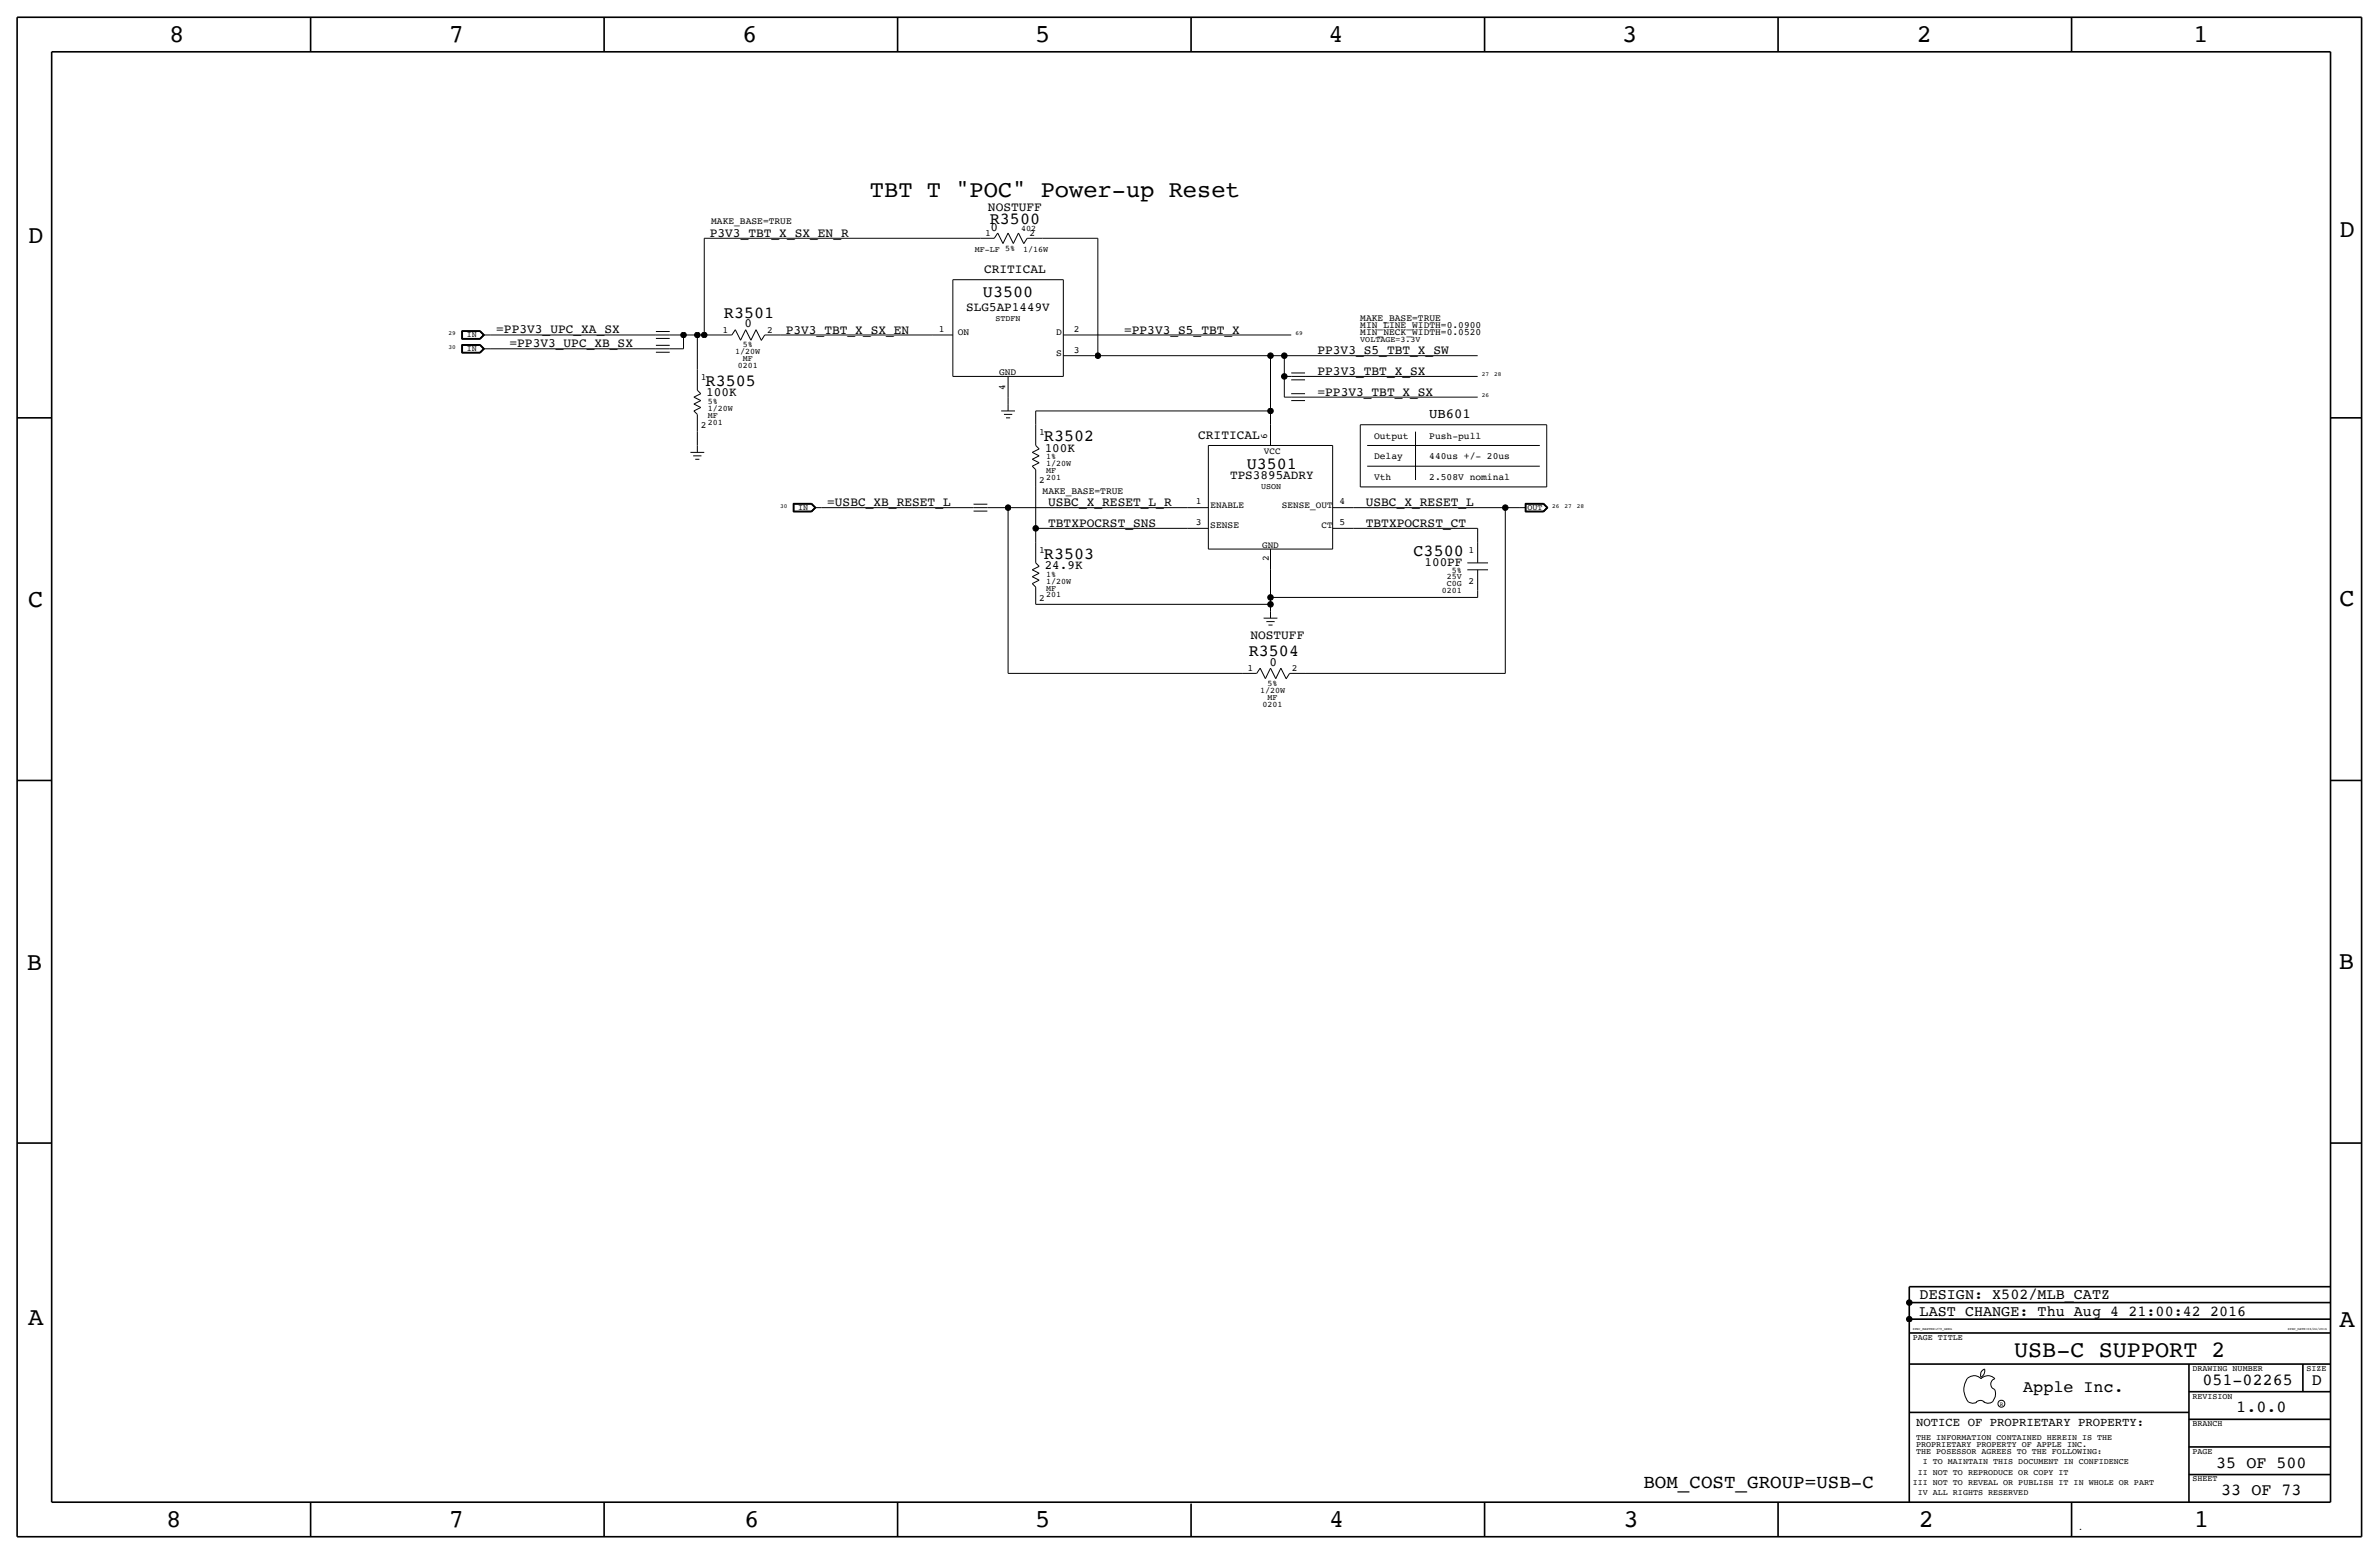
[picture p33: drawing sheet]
<svg xmlns="http://www.w3.org/2000/svg" width="875mm" height="572mm" viewBox="0 0 875 572" stroke-linecap="round" stroke-linejoin="round" font-family="sans-serif">
<defs><g id="words">
<g font-size="9.4">
<text x="62.2" y="15.5">8</text>
<text x="165.1" y="15.5">7</text>
<text x="273" y="15.5">6</text>
<text x="380.7" y="15.5">5</text>
<text x="488.7" y="15.5">4</text>
<text x="596.6" y="15.5">3</text>
<text x="705" y="15.5">2</text>
<text x="806.6" y="15.5">1</text>
<text x="10.4" y="89.4">D</text>
<text x="860.5" y="87.1">D</text>
<text x="10.4" y="223.3">C</text>
<text x="860.5" y="222.8">C</text>
<text x="9.9" y="356.6">B</text>
<text x="860.2" y="356.4">B</text>
<text x="10.4" y="487.4">A</text>
<text x="860.5" y="488.2">A</text>
<text x="61.2" y="561.6">8</text>
<text x="165.1" y="561.6">7</text>
<text x="273.8" y="561.6">6</text>
<text x="380.7" y="561.6">5</text>
<text x="488.9" y="561.6">4</text>
<text x="597.1" y="561.6">3</text>
<text x="705.8" y="561.6">2</text>
<text x="806.9" y="561.6">1</text>
</g>
<text font-size="8.7" x="320" y="72.4">TBT T &quot;POC&quot; Power-up Reset</text>
<text font-size="8.6" x="740.8" y="499.1">USB-C SUPPORT 2</text>
<text font-size="7.1" x="604.5" y="547.4">BOM_COST_GROUP=USB-C</text>
<g font-size="6.2">
<text x="364.1" y="82.6">R3500</text>
<text x="361.5" y="109.2">U3500</text>
<text x="266.3" y="116.8">R3501</text>
<text x="259.5" y="142">R3505</text>
<text x="384" y="162.3">R3502</text>
<text x="458.6" y="172.5">U3501</text>
<text x="384" y="205.5">R3503</text>
<text x="519.9" y="204.5">C3500</text>
<text x="459.3" y="241.3">R3504</text>
<text x="810.1" y="509.3">051-02265</text>
<text x="850.3" y="509.3">D</text>
<text x="744.2" y="511.8">Apple Inc.</text>
<text x="822.6" y="519.4">1.0.0</text>
<text x="815.2" y="539.8">35 OF 500</text>
<text x="817" y="549.9">33 OF 73</text>
</g>
<g font-size="5.6">
<text x="706.1" y="477.8">DESIGN: X502/MLB_CATZ</text>
<text x="706.1" y="483.9">LAST CHANGE: Thu Aug 4 21:00:42 2016</text>
</g>
<text font-size="5.1" x="525.7" y="153.7">UB601</text>
<g font-size="4.7">
<text x="363.4" y="77.5">NOSTUFF</text>
<text x="261.1" y="87.1">P3V3_TBT_X_SX_EN_R</text>
<text x="364.3" y="85.1">0</text>
<text x="362" y="100.3">CRITICAL</text>
<text x="355.4" y="114.3">SLG5AP1449V</text>
<text x="182.5" y="122.3">=PP3V3_UPC_XA_SX</text>
<text x="273.9" y="120.4">0</text>
<text x="289" y="122.7">P3V3_TBT_X_SX_EN</text>
<text x="413.5" y="122.7">=PP3V3_S5_TBT_X</text>
<text x="187.4" y="127.8">=PP3V3_UPC_XB_SX</text>
<text x="484.6" y="130.3">PP3V3_S5_TBT_X_SW</text>
<text x="484.6" y="137.9">PP3V3_TBT_X_SX</text>
<text x="259.8" y="145.8">100K</text>
<text x="484.6" y="145.5">=PP3V3_TBT_X_SX</text>
<text x="440.7" y="161.3">CRITICAL</text>
<text x="384.3" y="166.1">100K</text>
<text x="452.4" y="176.3">TPS3895ADRY</text>
<text x="304.2" y="186.2">=USBC_XB_RESET_L</text>
<text x="385.5" y="186.2">USBC_X_RESET_L_R</text>
<text x="502.4" y="186.2">USBC_X_RESET_L</text>
<text x="385.5" y="193.8">TBTXPOCRST_SNS</text>
<text x="502.4" y="193.8">TBTXPOCRST_CT</text>
<text x="384.3" y="209.3">24.9K</text>
<text x="523.9" y="208.3">100PF</text>
<text x="459.9" y="235">NOSTUFF</text>
<text x="466.9" y="244.9">0</text>
</g>
<text font-size="4.5" x="704.8" y="524.5">NOTICE OF PROPRIETARY PROPERTY:</text>
<g font-size="3.5">
<text x="261.6" y="82.6">MAKE_BASE=TRUE</text>
<text x="362.3" y="86.9">1</text>
<text x="378.7" y="86.9">2</text>
<text x="500.3" y="118.1">MAKE_BASE=TRUE</text>
<text x="265.8" y="122.4">1</text>
<text x="282.1" y="122.4">2</text>
<text x="345.3" y="122.2">1</text>
<text x="352.2" y="123.2">ON</text>
<text x="388.5" y="123.2">D</text>
<text x="394.9" y="122.2">2</text>
<text x="500.3" y="123.2">MIN_NECK_WIDTH=0.0520</text>
<text x="500.3" y="120.6">MIN_LINE_WIDTH=0.0900</text>
<text x="388.5" y="130.8">S</text>
<text x="394.9" y="129.8">3</text>
<text x="367.5" y="137.9">GND</text>
<text x="257.8" y="139.7">1</text>
<text x="369.8" y="143.6" transform="rotate(-90 369.8 143.6)">4</text>
<text x="257.8" y="157.5">2</text>
<text x="382.2" y="160">1</text>
<text x="466" y="161.3" transform="rotate(-90 466 161.3)">6</text>
<text x="505.4" y="161.3">Output</text>
<text x="525.7" y="161.3">Push-pull</text>
<text x="464.9" y="166.9">VCC</text>
<text x="505.4" y="168.9">Delay</text>
<text x="525.7" y="168.9">440us +/- 20us</text>
<text x="382.2" y="177.8">2</text>
<text x="505.4" y="176.5">Vth</text>
<text x="525.7" y="176.5">2.508V nominal</text>
<text x="383.5" y="181.6">MAKE_BASE=TRUE</text>
<text x="439.8" y="185.4">1</text>
<text x="492.7" y="185.4">4</text>
<text x="445.2" y="186.7">ENABLE</text>
<text x="471.5" y="186.7">SENSE_OUT</text>
<text x="439.8" y="193">3</text>
<text x="445.2" y="194.4">SENSE</text>
<text x="486" y="194.3">CT</text>
<text x="492.7" y="193">5</text>
<text x="382.2" y="203.2">1</text>
<text x="464.2" y="201.4">GND</text>
<text x="540.1" y="203.2">1</text>
<text x="466.6" y="206.1" transform="rotate(-90 466.6 206.1)">2</text>
<text x="540.1" y="214.6">2</text>
<text x="382.2" y="221">2</text>
<text x="458.8" y="246.9">1</text>
<text x="475.2" y="246.9">2</text>
</g>
<g font-size="3.1">
<text x="375.6" y="85.1">402</text>
<text x="358.5" y="92.7">MF-LF 5%</text>
<text x="376.3" y="92.7">1/16W</text>
<text x="366.2" y="118.1">STDFN</text>
<text x="171.7" y="124">IN</text>
<text x="500.3" y="125.7">VOLTAGE=3.3V</text>
<text x="171.7" y="129">IN</text>
<text x="270.4" y="130.3">1/20W</text>
<text x="273.2" y="127.8">5%</text>
<text x="271.3" y="135.4">0201</text>
<text x="273.2" y="132.8">MF</text>
<text x="260.3" y="148.6">5%</text>
<text x="260.3" y="153.7">MF</text>
<text x="260.3" y="151.1">1/20W</text>
<text x="260.3" y="156.2">201</text>
<text x="384.8" y="174">MF</text>
<text x="384.8" y="171.5">1/20W</text>
<text x="384.8" y="168.9">1%</text>
<text x="384.8" y="176.5">201</text>
<text x="463.9" y="179.8">USON</text>
<text x="293.6" y="187.5">IN</text>
<text x="561.8" y="187.5">OUT</text>
<text x="384.8" y="214.6">1/20W</text>
<text x="384.8" y="212.1">1%</text>
<text x="532.1" y="215.6">C0G</text>
<text x="532.1" y="213.1">25V</text>
<text x="534" y="210.8">5%</text>
<text x="384.8" y="219.7">201</text>
<text x="384.8" y="217.2">MF</text>
<text x="530.3" y="218.2">0201</text>
<text x="463.4" y="254.8">1/20W</text>
<text x="466.2" y="257.3">MF</text>
<text x="466.2" y="252.2">5%</text>
<text x="464.4" y="259.8">0201</text>
<text x="703.5" y="492.8">PAGE TITLE</text>
<text x="806.4" y="504.2">DRAWING NUMBER</text>
<text x="848.3" y="504.2">SIZE</text>
<text x="806.4" y="514.3">REVISION</text>
<text x="806.4" y="524.5">BRANCH</text>
<text x="704.8" y="532.1">PROPRIETARY PROPERTY OF APPLE INC.</text>
<text x="704.8" y="529.6">THE INFORMATION CONTAINED HEREIN IS THE</text>
<text x="704.8" y="534.7">THE POSESSOR AGREES TO THE FOLLOWING:</text>
<text x="707.2" y="538.5">I TO MAINTAIN THIS DOCUMENT IN CONFIDENCE</text>
<text x="806.4" y="534.7">PAGE</text>
<text x="705.4" y="542.3">II NOT TO REPRODUCE OR COPY IT</text>
<text x="806.4" y="544.8">SHEET</text>
<text x="703.5" y="546.1">III NOT TO REVEAL OR PUBLISH IT IN WHOLE OR PART</text>
<text x="705.4" y="549.9">IV ALL RIGHTS RESERVED</text>
</g>
<text font-size="2.6" x="764.5" y="562.6">.</text>
<g font-size="2.3">
<text x="165" y="123.2">29</text>
<text x="476.5" y="123.2">69</text>
<text x="165" y="128.3">30</text>
<text x="545" y="138.4">27</text>
<text x="549.6" y="138.4">28</text>
<text x="545" y="146">26</text>
<text x="286.9" y="186.7">30</text>
<text x="570.9" y="186.7">26</text>
<text x="575.5" y="186.7">27</text>
<text x="580" y="186.7">28</text>
</g>
<text font-size="2.2" x="735.5" y="516.9">R</text>
<g font-size="1.2">
<text x="703.5" y="488.9">SYNC_MASTER=J79_GREG</text>
<text x="841.5" y="488.9">SYNC_DATE=03/24/2016</text>
</g>
</g></defs>
<g fill="none" stroke="#000" stroke-width=".37">
<path d="M259 87.6v35.6zM259 87.6h101.6zM360.6 87.6h5.1zM367 85.7l1.9 3.9zM367 85.7l-1.3 1.9zM370.8 85.7l-1.9 3.9zM370.8 85.7l1.9 3.9zM374.6 85.7l-1.9 3.9zM374.6 85.7l1.9 3.9zM377.8 87.6h5.7zM377.8 87.6l-1.3 2.1zM383.5 87.6h20.3z"/>
<path d="M403.8 87.6v43.2zM350.5 102.9v35.5zM350.5 102.9h40.6zM391.1 102.9v35.5zM169.8 126.7h6.8zM169.8 121.6h6.8zM169.8 126.7v3.1zM169.8 129.8h6.8zM169.8 121.6v3.2zM169.8 124.8h6.8zM169.9 126.8v2.9zM169.9 129.7h6.7z"/>
<path d="M169.9 121.7v3zM169.9 124.7h6.7zM169.9 126.8h6.7zM169.9 121.7h6.7zM170 126.9v2.7zM170 129.6h6.5zM170 121.8v2.8zM170 124.6h6.5zM170 126.9h6.5zM170 121.8h6.5zM170.1 127h6.4zM170.1 127v2.5z"/>
<path d="M170.1 129.5h6.4zM170.1 121.9h6.4zM170.1 121.9v2.6zM170.1 124.5h6.4zM176.5 129.5l1.2-1.2zM176.5 124.5l1.2-1.3zM176.5 127l1.2 1.3zM176.5 121.9l1.2 1.3zM176.5 129.6l1.4-1.3zM176.5 124.6l1.4-1.4zM176.5 126.9l1.4 1.4zM176.5 121.8l1.4 1.4z"/>
<path d="M176.6 126.8l1.5 1.5zM176.6 121.7l1.5 1.5zM176.6 129.7l1.5-1.4zM176.6 124.7l1.5-1.5zM176.6 129.8l1.6-1.5zM176.6 124.8l1.6-1.6zM176.6 126.7l1.6 1.6zM176.6 121.6l1.6 1.6zM177.7 128.3h2.6zM177.7 123.2h2.6zM180.3 123.2h60.9zM180.3 128.3h60.9z"/>
<path d="M241.2 124.5h5.1zM241.2 123.2h5.1zM241.2 121.9h5.1zM241.2 129.5h5.1zM241.2 128.3h5.1zM241.2 127h5.1zM246.3 123.2h5.1zM246.3 128.3h5.1zM251.4 123.2h5.1zM251.4 123.2v5.1zM256.5 123.2h2.5zM256.5 123.2v12.7z"/>
<path d="M256.5 135.9v7.6zM259 123.2h5.1zM264.1 123.2h5.1zM270.5 121.3l1.9 3.8zM270.5 121.3l-1.3 1.9zM274.3 121.3l-1.9 3.8zM274.3 121.3l1.9 3.8zM278.1 121.3l-1.9 3.8zM278.1 121.3l1.9 3.8zM281.3 123.2l-1.3 2zM281.3 123.2h5.7zM287 123.2h55.8z"/>
<path d="M342.8 123.2h7.7zM350.5 138.4h40.6zM370.8 138.4v7.7zM391.1 130.8h7.6zM391.1 123.2h7.6zM398.7 130.8h5.1zM398.7 123.2h76.2zM403.8 130.8h63.5zM467.3 130.8h5.1zM467.3 130.8v20.3zM472.4 138.4h2.5zM472.4 130.8h71.1z"/>
<path d="M472.4 138.4v7.7zM472.4 130.8v7.6zM474.9 139.7h5.1zM474.9 138.4h5.1zM474.9 137.2h5.1zM480 138.4h63.5zM255.2 151.1l1.3 1.3zM255.2 148.6l2.6 1.3zM255.2 146.1l2.6 1.2zM255.2 146.1l2.6-1.3zM255.2 151.1l2.6-1.2zM255.2 148.6l2.6-1.3z"/>
<path d="M256.5 143.5l1.3 1.3zM256.5 158.8v5zM256.5 152.4v6.4zM368.2 151.1h5.1zM369.3 152.4h3zM370 153.7h1.6zM370.8 146v2.6zM370.8 148.6v2.5zM380.9 151.1h86.4zM380.9 151.1v5.1zM380.9 156.2v7.6zM467.3 151.1v5.1z"/>
<path d="M467.3 156.2v7.6zM472.4 146.1h2.5zM474.9 147.3h5.1zM474.9 146.1h5.1zM474.9 144.8h5.1zM480 146.1h63.5zM500.3 156.2v22.9zM500.3 156.2h68.6zM520.6 158.8v17.7zM568.9 156.2v22.9zM253.9 166.4h5.1zM255 167.6h3z"/>
<path d="M255.7 168.9h1.6zM256.5 163.8v2.6zM379.7 171.5l1.2 1.2zM379.7 168.9l2.5 1.3zM379.7 166.4l2.5 1.2zM379.7 166.4l2.5-1.3zM379.7 171.5l2.5-1.3zM379.7 168.9l2.5-1.3zM380.9 179.1v15.2zM380.9 172.7v6.4zM380.9 163.8l1.3 1.3zM444.4 163.8v38.1z"/>
<path d="M444.4 163.8h45.8zM490.2 163.8v38.1zM500.3 179.1h68.6zM502.9 171.5h63.5zM502.9 163.8h63.5zM291.7 185.1v3.2zM291.7 188.3h6.9zM291.7 185.1h6.9zM291.8 185.2h6.7zM291.8 185.2v3zM291.8 188.2h6.7zM291.9 185.3v2.8z"/>
<path d="M291.9 188.1h6.5zM291.9 185.3h6.5zM292 185.4h6.4zM292 185.4v2.6zM292 188h6.4zM298.4 185.4l1.3 1.3zM298.4 188l1.3-1.3zM298.4 188.1l1.4-1.4zM298.5 185.3l1.3 1.4zM298.5 188.2l1.5-1.5zM298.5 185.2l1.5 1.5zM298.6 185.1l1.5 1.6z"/>
<path d="M298.6 188.3l1.5-1.6zM299.7 186.7h2.5zM302.2 186.7h55.9zM358.1 188h5.1zM358.1 186.7h5.1zM358.1 185.4h5.1zM363.2 186.7h7.6zM370.8 186.7h66zM370.8 186.7v60.9zM380.9 194.3v5.1zM380.9 199.4v7.6zM380.9 194.3h55.9z"/>
<path d="M436.8 186.7h7.6zM436.8 194.3h7.6zM490.2 194.3h7.6zM490.2 186.7h7.6zM497.8 194.3h45.7zM497.8 186.7h55.9zM543.5 194.3v5.1zM543.5 199.4v7.6zM553.7 186.7h5zM553.7 186.7v61zM558.7 186.7h2.6zM561 188.3h6.8z"/>
<path d="M561 185.1v3.2zM561 185.1h6.8zM561.1 185.2v3zM561.1 188.2h6.6zM561.1 185.2h6.6zM561.2 185.3h6.5zM561.2 185.3v2.8zM561.2 188.1h6.5zM561.3 185.4h6.3zM561.3 185.4v2.6zM561.3 188h6.3zM567.6 185.4l1.3 1.3z"/>
<path d="M567.6 188l1.3-1.3zM567.7 188.1l1.4-1.4zM567.7 185.3l1.4 1.4zM567.7 188.2l1.5-1.5zM567.7 185.2l1.5 1.5zM567.8 185.1l1.6 1.6zM567.8 188.3l1.6-1.6zM379.7 214.6l1.2 1.3zM379.7 212.1l2.5 1.3zM379.7 209.6l2.5 1.2zM379.7 209.6l2.5-1.3zM379.7 214.6l2.5-1.2z"/>
<path d="M379.7 212.1l2.5-1.3zM380.9 215.9v6.4zM380.9 207l1.3 1.3zM444.4 201.9h45.8zM467.3 219.7h76.2zM467.3 209.6v10.1zM467.3 219.7v2.6zM467.3 201.9v7.7zM539.7 209.6h7.6zM539.7 207h7.6zM543.5 217.2v2.5zM543.5 209.5v7.7z"/>
<path d="M380.9 222.3h86.4zM464.8 227.3h5zM465.8 228.6h3zM466.5 229.9h1.6zM467.3 222.3v2.5zM467.3 224.8v2.5zM370.8 247.7h86.3zM457.1 247.7h5.1zM463.5 245.7l1.9 3.9zM463.5 245.7l-1.3 2zM467.3 245.7l-1.9 3.9zM467.3 245.7l1.9 3.9z"/>
<path d="M471.1 245.7l-1.9 3.9zM471.1 245.7l1.9 3.9zM474.3 247.7h5.7zM474.3 247.7l-1.3 2zM480 247.7h73.7zM724.1 515.6l.5 .2a2.67 2.67 0 0 0 2.5-.2M726.8 515.7a2.09 2.09 0 0 1 3.1 0M728.6 506.5a2.69 2.69 0 0 0 1.3-3 2.26 2.26 0 0 0-1.3 3M729.7 515.6l.4 .2a2.67 2.67 0 0 0 2.6-.2M733.7 511.1a4.5 4.5 0 0 1-1 4.6M733.8 511a2.08 2.08 0 0 1-1.6-2 2.08 2.08 0 0 1 1.6-2 3.4 3.4 0 0 0-5.1 0 3.6 3.6 0 0 0-3.9-.8 3.6 3.6 0 0 0-2.3 3.3 7.1 7.1 0 0 0 1.6 6.2"/>
<circle cx="736.1" cy="516.2" r="1.28"/>
</g>
<g fill="none" stroke="#000" stroke-width=".6" stroke-linecap="butt">
<path d="M6.3 6.4v558.7zM6.3 6.4h862.3zM19 19.1h838.2zM19 19.1v533.4zM114.2 6.4v12.7zM222.2 6.4v12.7zM330.1 6.4v12.7zM438.1 6.4v12.7zM546 6.4v12.7zM654 6.4v12.7zM761.9 6.4v12.7zM857.2 19.1v533.4z"/>
<path d="M868.6 6.4v558.7zM6.3 153.7h12.7zM857.2 153.7h11.4zM6.3 287h12.7zM857.2 287h11.4zM6.3 420.4h12.7zM857.2 420.4h11.4zM702.3 473.2h154.9zM702.3 473.2v5.8zM702.3 479h154.9zM702.3 479v6.1zM702.3 490.2h154.9z"/>
<path d="M702.3 485.1h154.9zM702.3 485.1v5.1zM702.3 490.2v62.3zM702.3 501.6h154.9zM702.3 519.4h102.8zM805.1 501.6v50.8zM805.1 511.8h52.1zM847 501.6v10.2zM805.1 522h52.1zM805.1 532.1h52.1zM19 552.5h838.2zM114.2 552.4v12.7z"/>
<path d="M222.2 552.5v12.7zM330.1 552.5v12.7zM438.1 553v12.1zM546 552.5v12.7zM654 552.5v12.7zM761.9 552.5v12.7zM805.1 542.3h52.1zM6.3 565.1h862.3z"/>
</g>
<g fill="#000" stroke="#000" stroke-width=".37">
<circle cx="251.4" cy="123.2" r="1.02"/>
<circle cx="256.5" cy="123.2" r="1.02"/>
<circle cx="259" cy="123.2" r="1.02"/>
<circle cx="403.8" cy="130.8" r="1.02"/>
<circle cx="467.3" cy="130.8" r="1.02"/>
<circle cx="472.4" cy="130.8" r="1.02"/>
<circle cx="472.4" cy="138.4" r="1.02"/>
<circle cx="467.3" cy="151.1" r="1.02"/>
<circle cx="370.8" cy="186.7" r="1.02"/>
<circle cx="380.9" cy="194.3" r="1.02"/>
<circle cx="553.7" cy="186.7" r="1.02"/>
<circle cx="467.3" cy="219.7" r="1.02"/>
<circle cx="467.3" cy="222.2" r="1.02"/>
<circle cx="702.3" cy="479" r="1.02"/>
<circle cx="702.3" cy="485.1" r="1.02"/>
</g>
<use href="#words"/>
</svg>
